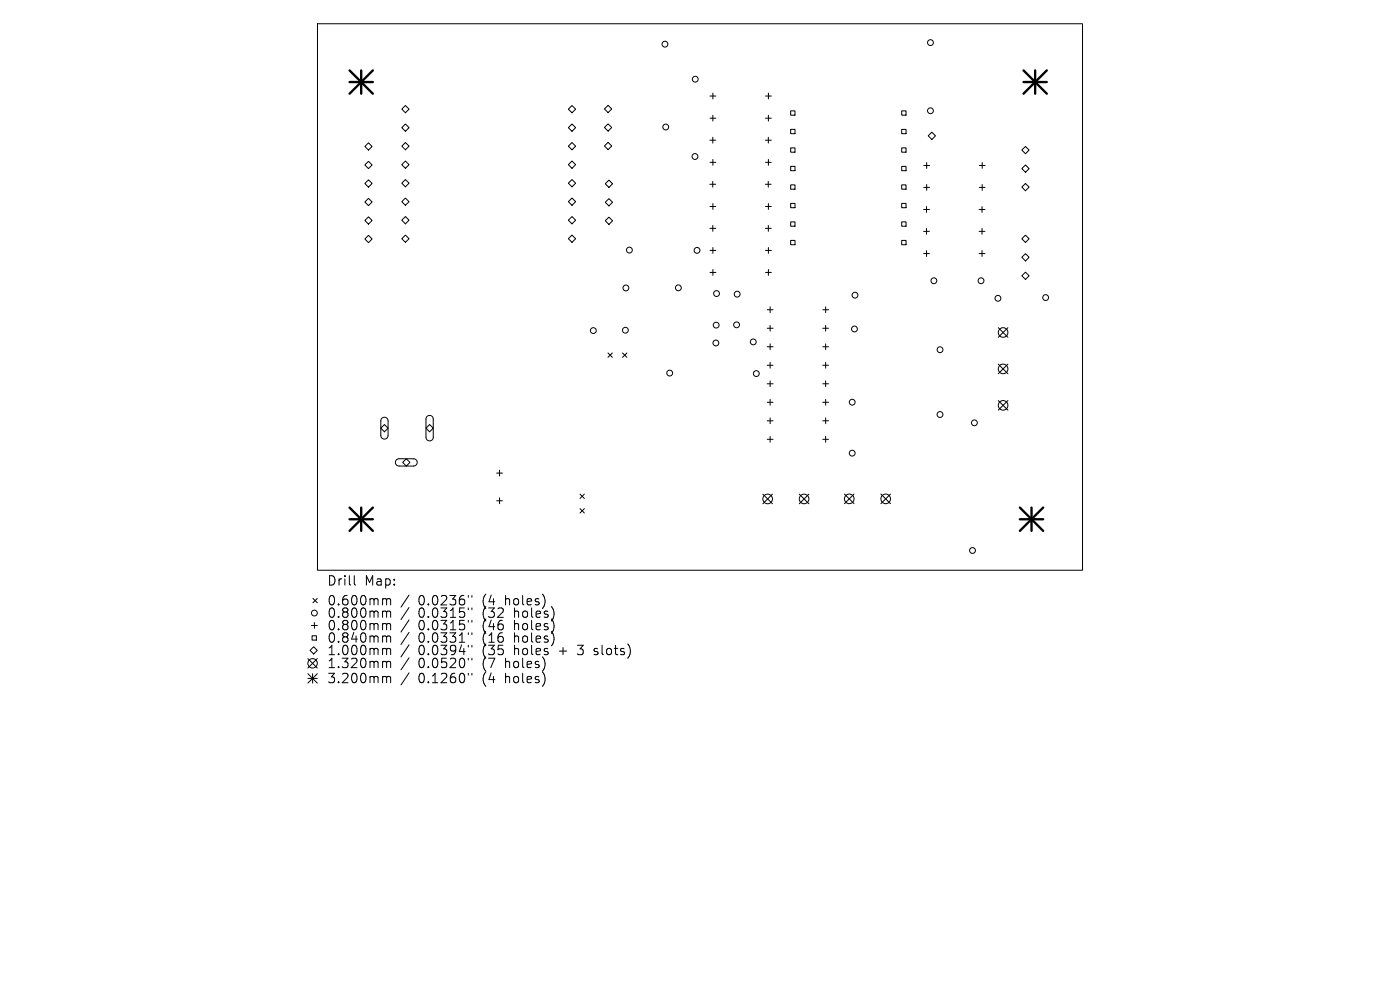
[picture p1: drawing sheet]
<svg xmlns="http://www.w3.org/2000/svg" width="297mm" height="210mm" viewBox="0 0 297 210" stroke-linecap="round" stroke-linejoin="round" font-family="sans-serif">
<defs><g id="words">
<g font-size="2.8">
<text x="69.3" y="124.5">Drill</text>
<text x="77.3" y="124.5">Map:</text>
<text x="69.3" y="128.7">0.600mm</text>
<text x="69.3" y="131.3">0.800mm</text>
<text x="88.8" y="128.7">0.0236&quot;</text>
<text x="88.8" y="131.3">0.0315&quot;</text>
<text x="102.5" y="128.7">(4</text>
<text x="102.5" y="131.3">(32</text>
<text x="107.4" y="128.7">holes)</text>
<text x="109.4" y="131.3">holes)</text>
<text x="69.3" y="134">0.800mm</text>
<text x="69.3" y="136.6">0.840mm</text>
<text x="88.8" y="134">0.0315&quot;</text>
<text x="88.8" y="136.6">0.0331&quot;</text>
<text x="102.5" y="134">(46</text>
<text x="102.5" y="136.6">(16</text>
<text x="109.4" y="134">holes)</text>
<text x="109.4" y="136.6">holes)</text>
<text x="69.3" y="139.3">1.000mm</text>
<text x="69.3" y="142">1.320mm</text>
<text x="88.8" y="139.3">0.0394&quot;</text>
<text x="88.8" y="142">0.0520&quot;</text>
<text x="102.5" y="139.3">(35</text>
<text x="102.5" y="142">(7</text>
<text x="107.4" y="142">holes)</text>
<text x="109.4" y="139.3">holes</text>
<text x="119.1" y="139.3">+</text>
<text x="123.3" y="139.3">3</text>
<text x="126.9" y="139.3">slots)</text>
<text x="69.3" y="145.2">3.200mm</text>
<text x="88.8" y="145.2">0.1260&quot;</text>
<text x="102.5" y="145.2">(4</text>
<text x="107.4" y="145.2">holes)</text>
</g>
</g></defs>
<g fill="none" stroke="#000" stroke-width=".21">
<path d="M67.4 5h162.3v116h-162.3zM151.2 19.8v1.2M163 19.8v1.2M77.4 38.9l.8-.8 .7 .8-.7 .8zM78.2 30.3l.7 .8-.7 .7-.8-.7zM78.2 34.2l.7 .8-.7 .8-.8-.8zM85.2 23.2l.8-.8 .8 .8-.8 .7zM85.2 27.1l.8-.8 .8 .8-.8 .8zM86 30.2l.8 .8-.8 .8-.8-.8zM86 34.2l.8 .7-.8 .8-.8-.8zM86 38.1l.8 .8-.8 .7-.8-.7zM120.6 23.2l.7-.8 .8 .8-.8 .7z"/>
<path d="M120.6 27.1l.7-.8 .8 .8-.8 .8zM121.3 30.2l.8 .8-.8 .8-.7-.8zM121.3 34.2l.8 .7-.8 .8-.7-.8zM121.3 38.1l.8 .8-.8 .7-.7-.7zM128.2 23.1l.8-.8 .8 .8-.8 .8zM128.2 27l.8-.7 .8 .7-.8 .8zM128.2 31l.8-.8 .8 .8-.8 .7zM128.4 39l.8-.8 .8 .8-.8 .8zM150.6 39.1h1.2M150.6 29.7h1.2M150.6 20.4h1.3M150.6 25.1h1.3"/>
<path d="M150.6 34.4h1.3M151.2 38.5v1.2M151.2 29.1v1.3M151.2 24.5v1.2M151.2 33.8v1.3M162.4 39.1h1.2M162.4 29.7h1.2M162.4 20.4h1.2M162.4 25.1h1.2M162.4 34.4h1.2M163 38.5v1.2M163 29.1v1.3"/>
<path d="M163 24.5v1.2M163 33.8v1.3M167.7 23.5h1v.9h-1zM167.7 27.4h1v1h-1zM167.7 31.4h1v.9h-1zM167.7 35.3h1v.9h-1zM167.7 39.2h1v.9h-1zM191.3 23.5h.9v.9h-.9zM191.3 27.4h.9v1h-.9zM191.3 31.4h.9v.9h-.9zM191.3 35.3h.9v.9h-.9zM191.3 39.2h.9v.9h-.9z"/>
<path d="M196 35.1h1.2M196 39.8h1.2M196.6 34.5v1.2M196.6 39.1v1.3M196.9 28.8l.8-.8 .8 .8-.8 .8zM207.7 35.1h1.3M207.7 39.8h1.3M208.4 34.5v1.2M208.4 39.1v1.3M216.8 31.8l.7-.7 .8 .7-.8 .8zM216.8 35.8l.7-.8 .8 .8-.8 .7zM216.8 39.7l.7-.8 .8 .8-.8 .8z"/>
<path d="M77.4 42.8l.8-.7 .7 .7-.7 .8zM77.4 46.8l.8-.8 .7 .8-.7 .7zM78.2 49.9l.7 .8-.7 .8-.8-.8zM85.2 50.6l.8-.7 .8 .7-.8 .8zM86 42l.8 .8-.8 .8-.8-.8zM86 45.9l.8 .8-.8 .8-.8-.8zM120.6 50.6l.7-.7 .8 .7-.8 .8zM121.3 42l.8 .8-.8 .8-.7-.8zM121.3 45.9l.8 .8-.8 .8-.7-.8zM129.2 42.1l.8 .8-.8 .8-.8-.8zM129.2 46.1l.8 .7-.8 .8-.8-.8zM150.6 48.4h1.2"/>
<path d="M150.6 43.8h1.3M150.6 53.1h1.3M150.6 57.8h1.3M151.2 47.8v1.3M151.2 43.2v1.2M151.2 52.5v1.2M151.2 57.2v1.2M162.4 48.4h1.2M162.4 43.8h1.2M162.4 53.1h1.2M162.4 57.8h1.2M163 47.8v1.3"/>
<path d="M163 43.2v1.2M163 52.5v1.2M163 57.2v1.2M167.7 43.1h1v1h-1zM167.7 47.1h1v.9h-1zM167.7 51h1v.9h-1zM191.3 43.1h.9v1h-.9zM191.3 47.1h.9v.9h-.9zM191.3 51h.9v.9h-.9zM195.9 44.4h1.3M195.9 49.1h1.3M195.9 53.8h1.3"/>
<path d="M196.6 43.8v1.3M196.6 48.5v1.2M196.6 53.2v1.2M207.7 44.4h1.3M207.7 49.1h1.3M207.7 53.8h1.3M208.3 43.8v1.3M208.3 48.5v1.2M208.3 53.2v1.2M216.8 50.7l.7-.8 .8 .8-.8 .7zM216.8 58.5l.7-.8 .8 .8-.8 .8zM217.5 53.8l.8 .8-.8 .8-.7-.8z"/>
<path d="M129 74.9l.9 .9M129.9 74.9l-.9 .9M132.1 74.9l.9 .9M133 74.9l-.9 .9M162.8 65.7h1.2M162.8 69.6h1.2M162.8 73.6h1.2M162.8 77.5h1.2M163.4 65.1v1.2M163.4 69v1.3M163.4 72.9v1.3M163.4 76.9v1.2"/>
<path d="M174.5 65.7h1.3M174.5 69.6h1.3M174.5 73.6h1.3M174.5 77.5h1.3M175.2 65.1v1.2M175.2 69v1.3M175.2 72.9v1.3M175.2 76.9v1.2M211.8 69.5l2 2M211.8 77.2l2 2.1M213.8 69.5l-2 2M213.8 77.2l-2 2.1"/>
<path d="M80.8 90.8l.8-.7 .7 .7-.7 .8zM81 88.7a.77 .77 0 0 1 .9-.1 .77 .77 0 0 1 .4 .7v3.1a.77 .77 0 0 1-.7 .7 .77 .77 0 0 1-.8-.7v-3.2zM84.1 97.5l.5-.2h3.1a.77 .77 0 0 1 .8 .8 .77 .77 0 0 1-.8 .8h-3.1a.77 .77 0 0 1-.7-.5 .77 .77 0 0 1 .2-.9zM85.4 98.1l.8-.8 .8 .8-.8 .8zM90.4 90.8l.7-.7 .8 .7-.8 .8zM90.6 88.3a.77 .77 0 0 1 .8-.1 .77 .77 0 0 1 .5 .7v3.9a.77 .77 0 0 1-.8 .7 .77 .77 0 0 1-.7-.7v-4zM106 99.7v1.3M162.8 81.4h1.2M162.8 85.3h1.2M162.8 89.3h1.2M162.8 93.2h1.2M163.4 80.8v1.2"/>
<path d="M163.4 84.7v1.3M163.4 88.6v1.3M163.4 92.6v1.2M174.5 81.4h1.3M174.5 85.3h1.3M174.5 89.3h1.3M174.5 93.2h1.3M175.2 80.8v1.2M175.2 84.7v1.3M175.2 88.6v1.3M175.2 92.6v1.2M211.8 85l2 2"/>
<path d="M213.8 85l-2 2M105.4 100.4h1.2M105.4 106.2h1.2M106 105.6v1.2M123 104.8l1 .9M123 107.9l1 .9M124 104.8l-1 .9M124 107.9l-1 .9M161.8 104.8l2.1 2.1M163.9 104.8l-2.1 2.1M169.6 104.8l2 2.1M171.6 104.8l-2 2.1"/>
<path d="M179.1 104.8l2.1 2M181.2 104.8l-2.1 2M186.9 104.8l2 2M188.9 104.8l-2 2M65.3 139.7l2 2M66.1 132.7h1.2M66.2 134.9h.9v.9h-.9zM66.4 126.9l.9 1M66.5 137.2l.8 .8-.8 .7-.7-.7zM66.7 132.1v1.2M67.3 126.9l-.9 1M67.3 139.7l-2 2"/>
<path d="M75.2 122.1v1.7l.2 .3M81.4 127h.3l.3 .3M81.4 129.6l.5 .1 .1 .2M81.4 132.3h.3l.3 .3M81.4 134.9l.5 .1 .1 .2M81.4 137.5h.3l.3 .3M82 127.3l.3-.3 .5 .1 .1 1.2M82 127.3v1M82 129.9v1.1M82 132.6v1M82 135.2v1M82 137.8v1.1"/>
<path d="M82 129.9l.3-.3 .5 .1 .1 1.3M82 132.6l.3-.3 .5 .1 .1 1.2M82 135.2l.3-.3 .5 .1 .1 1.2M82 137.8l.3-.3 .5 .1 .1 1.3M86.8 126.2l-1.7 2.6M86.8 128.9l-1.7 2.5M86.8 131.5l-1.7 2.6M86.8 134.1l-1.7 2.6M86.8 136.8l-1.7 2.6M86.8 139.5l-1.7 2.6M99.3 126.3v.4M99.3 129v.3"/>
<path d="M99.3 131.6v.4M99.3 134.2v.4M99.3 136.9v.4M99.3 139.6v.4M100.1 126.3v.4M100.1 129v.3M100.1 131.6v.4M100.1 134.2v.4M100.1 136.9v.4M100.1 139.6v.4M126 138.8l.2 .1M126.1 137.6v.5"/>
<path d="M65.3 142.9l2 2M65.3 143.9h2M66.3 142.9v2M67.3 142.9l-2 2M81.4 140.3l.5 .1 .1 .2M81.4 143.5l.5 .1 .1 .2M82 140.6v1M82 143.8v1M82 140.6l.3-.3 .5 .1 .1 1.2M82 143.8l.3-.3 .5 .1 .1 1.2M86.8 142.7l-1.7 2.6M99.3 142.8v.4"/>
<path d="M100.1 142.8v.4"/>
<circle cx="141.1" cy="9.4" r=".62"/>
<circle cx="147.5" cy="16.8" r=".62"/>
<circle cx="197.4" cy="9" r=".62"/>
<circle cx="141.2" cy="26.9" r=".62"/>
<circle cx="147.4" cy="33.2" r=".62"/>
<circle cx="197.4" cy="23.5" r=".62"/>
<circle cx="133.5" cy="53" r=".62"/>
<circle cx="147.9" cy="53.1" r=".62"/>
<circle cx="198.1" cy="59.6" r=".62"/>
<circle cx="208.1" cy="59.6" r=".62"/>
<circle cx="125.9" cy="70.1" r=".62"/>
<circle cx="132.7" cy="70.1" r=".62"/>
<circle cx="132.8" cy="61.1" r=".62"/>
<circle cx="142.1" cy="79.1" r=".62"/>
<circle cx="143.9" cy="61.1" r=".62"/>
<circle cx="151.9" cy="72.8" r=".62"/>
<circle cx="151.9" cy="69" r=".62"/>
<circle cx="152" cy="62.3" r=".62"/>
<circle cx="156.3" cy="68.9" r=".62"/>
<circle cx="156.4" cy="62.4" r=".62"/>
<circle cx="159.8" cy="72.5" r=".62"/>
<circle cx="160.4" cy="79.2" r=".62"/>
<circle cx="181.3" cy="69.8" r=".62"/>
<circle cx="181.4" cy="62.6" r=".62"/>
<circle cx="199.4" cy="74.2" r=".62"/>
<circle cx="211.7" cy="63.3" r=".62"/>
<circle cx="212.8" cy="78.3" r="1.02"/>
<circle cx="212.8" cy="70.5" r="1.02"/>
<circle cx="221.8" cy="63.1" r=".62"/>
<circle cx="180.8" cy="96.1" r=".62"/>
<circle cx="180.8" cy="85.3" r=".62"/>
<circle cx="199.4" cy="87.9" r=".62"/>
<circle cx="206.7" cy="89.7" r=".62"/>
<circle cx="212.8" cy="86" r="1.02"/>
<circle cx="162.9" cy="105.8" r="1.02"/>
<circle cx="170.6" cy="105.8" r="1.02"/>
<circle cx="180.2" cy="105.8" r="1.02"/>
<circle cx="187.9" cy="105.8" r="1.02"/>
<circle cx="206.3" cy="116.8" r=".62"/>
<circle cx="66.7" cy="130" r=".62"/>
<circle cx="66.3" cy="140.7" r="1"/>
</g>
<g fill="none" stroke="#000" stroke-width=".49">
<path d="M74.2 14.9l4.9 5M74.2 17.4h4.9M76.6 14.9v5M79.1 14.9l-4.9 5M217.1 17.4h5M217.1 14.9l5 5M219.6 14.9v5M222.1 14.9l-5 5M74.2 107.7l4.9 4.9M74.2 110.1h4.9M76.6 107.7v4.9M79.1 107.7l-4.9 4.9"/>
<path d="M216.4 110.1h4.9M216.4 107.7l4.9 4.9M218.8 107.7v4.9M221.3 107.7l-4.9 4.9"/>
</g>
<use href="#words"/>
</svg>
